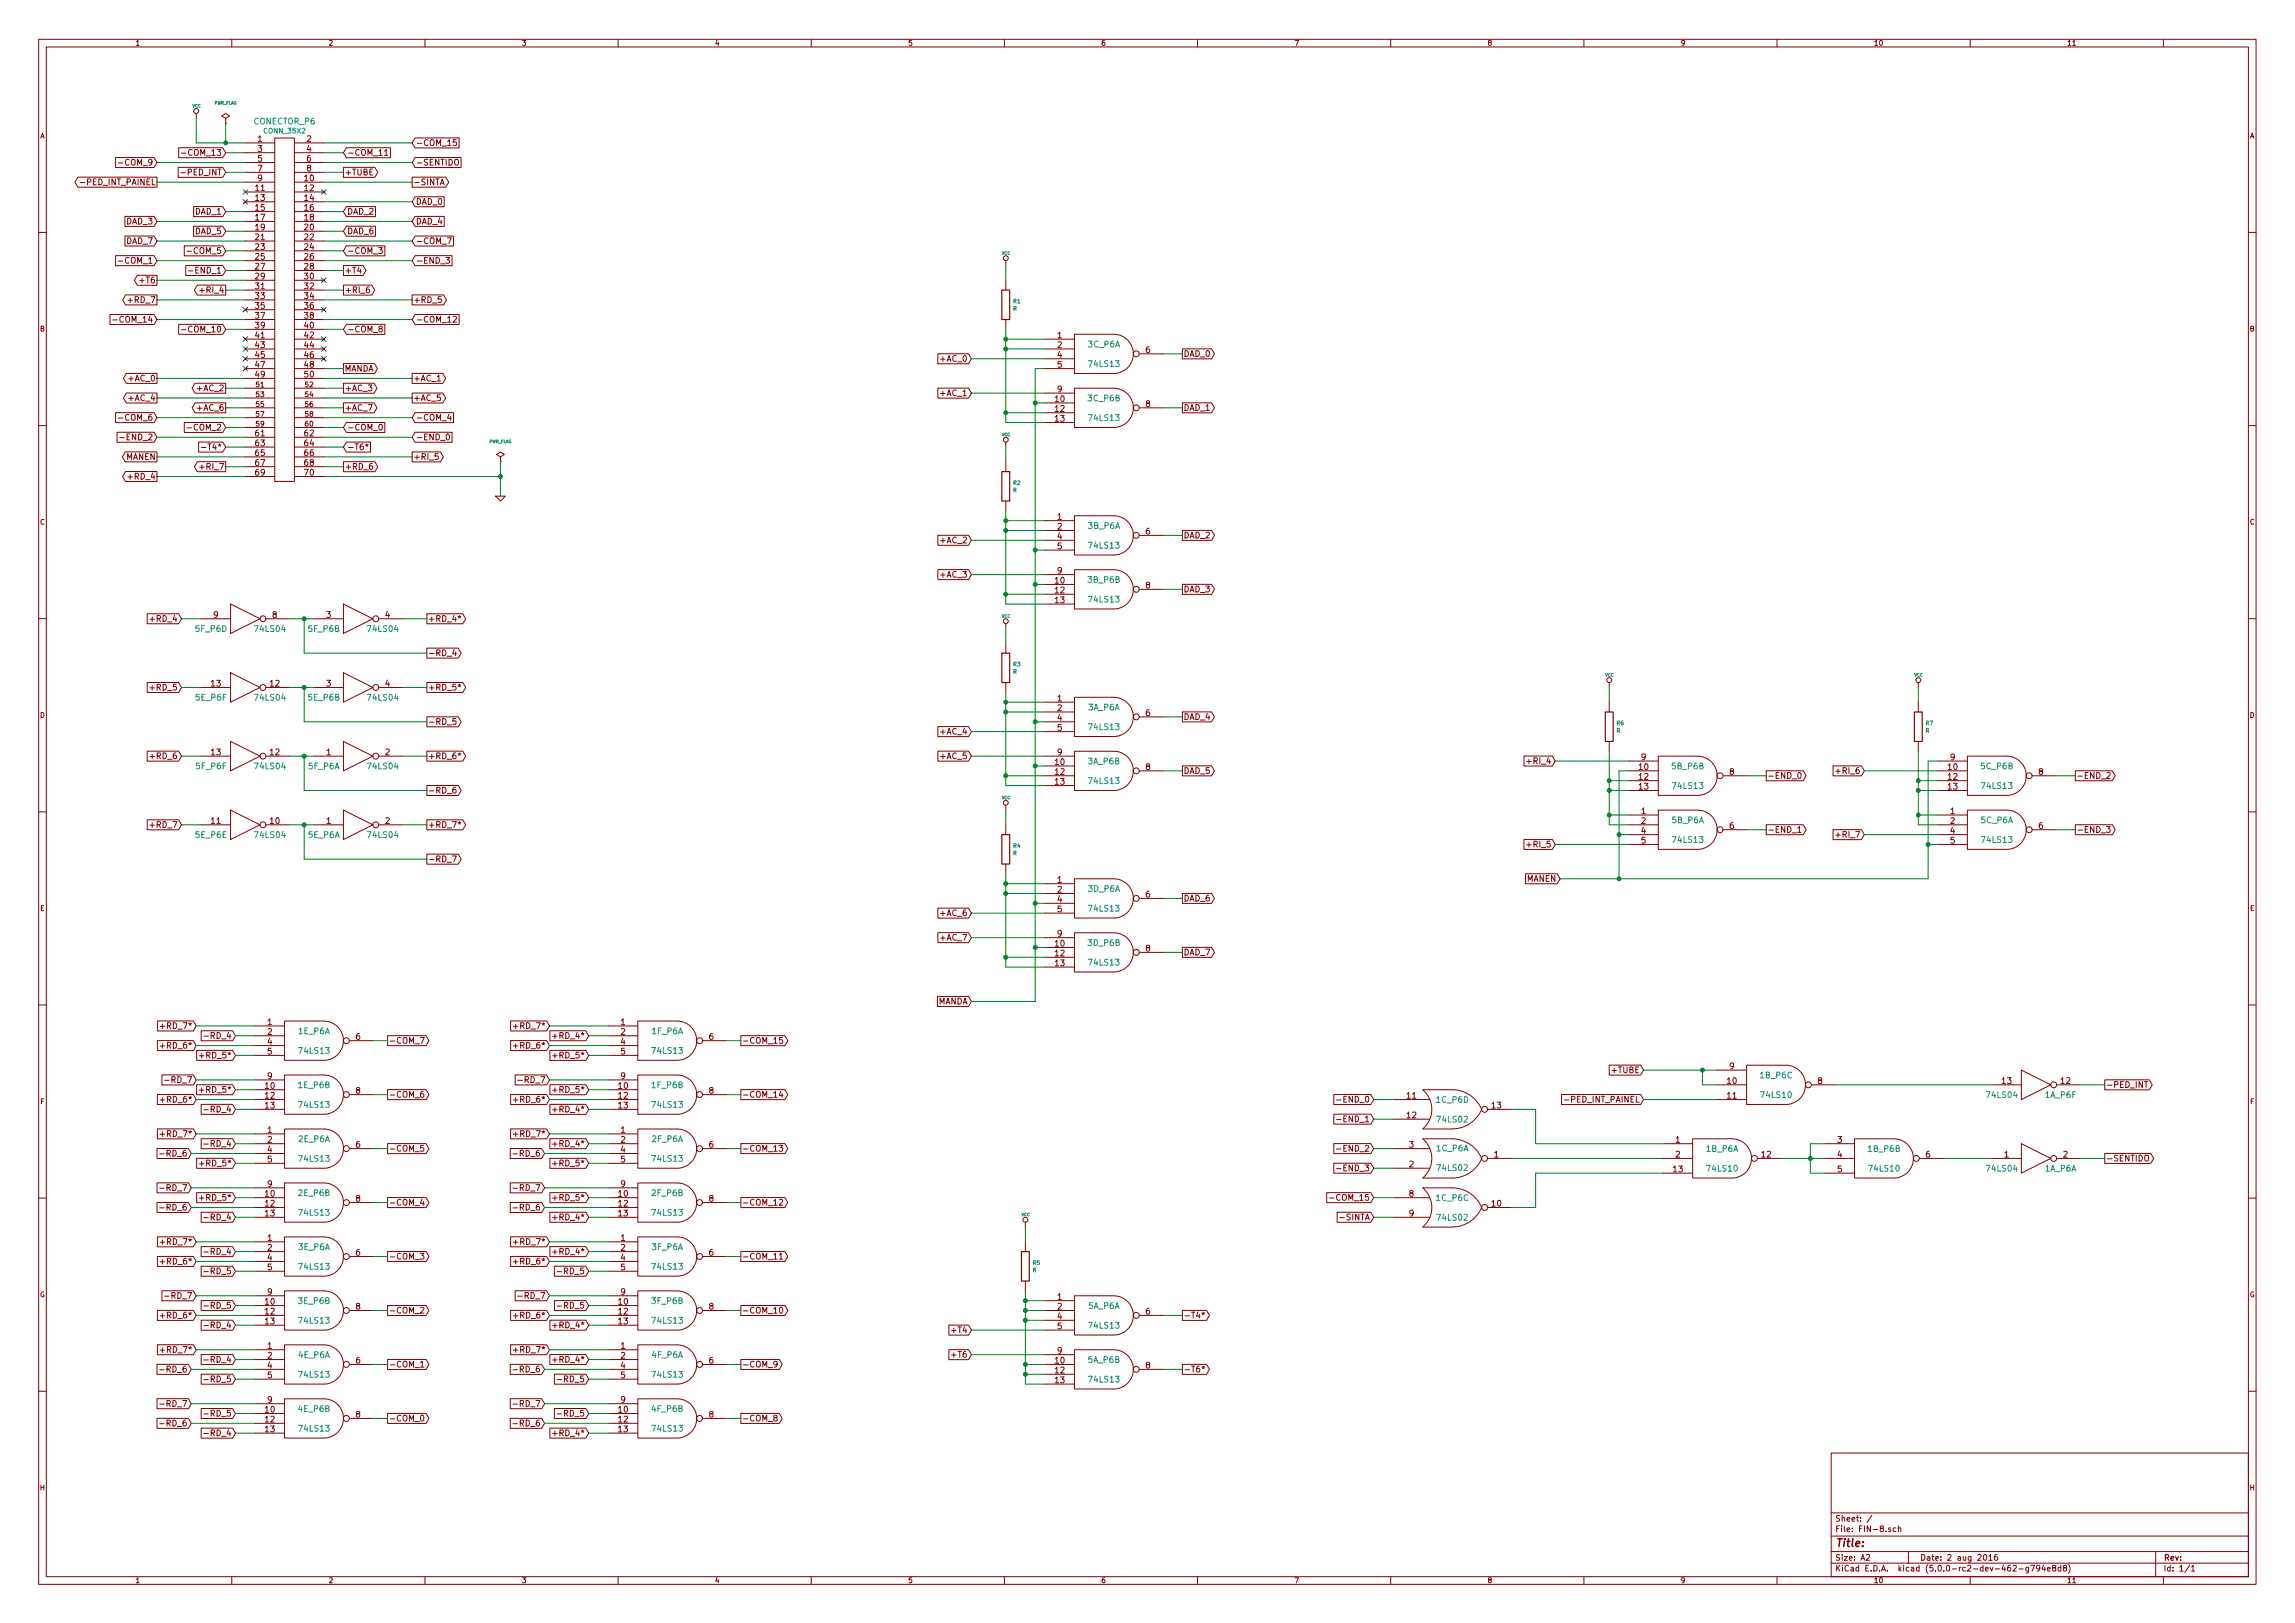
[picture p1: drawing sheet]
<svg xmlns="http://www.w3.org/2000/svg" width="594mm" height="420mm" viewBox="0 0 594 420" stroke-linecap="round" stroke-linejoin="round" font-family="sans-serif">
<defs><g id="words">
<text font-size="2.8" fill="#840000" x="475" y="400.4">Title:</text>
<g font-size="2.1" fill="#008484">
<text x="65.7" y="32.2">CONECTOR_P6</text>
<text x="281.7" y="89.9">3C_P6A</text>
<text x="282" y="95">74LS13</text>
<text x="281.7" y="103.9">3C_P6B</text>
<text x="282" y="109">74LS13</text>
<text x="281.7" y="136.9">3B_P6A</text>
<text x="282" y="142">74LS13</text>
<text x="281.7" y="150.9">3B_P6B</text>
<text x="282" y="155.9">74LS13</text>
<text x="50.7" y="163.6">5F_P6D</text>
<text x="66.1" y="163.6">74LS04</text>
<text x="79.9" y="163.6">5F_P6B</text>
<text x="95.4" y="163.6">74LS04</text>
<text x="50.8" y="181.3">5E_P6F</text>
<text x="66.1" y="181.3">74LS04</text>
<text x="79.9" y="181.3">5E_P6B</text>
<text x="95.4" y="181.3">74LS04</text>
<text x="281.7" y="183.9">3A_P6A</text>
<text x="282" y="189">74LS13</text>
<text x="281.7" y="197.9">3A_P6B</text>
<text x="50.9" y="199.1">5F_P6F</text>
<text x="66.1" y="199.1">74LS04</text>
<text x="79.9" y="199.1">5F_P6A</text>
<text x="95.4" y="199.1">74LS04</text>
<text x="282" y="202.9">74LS13</text>
<text x="432.9" y="199.1">5B_P6B</text>
<text x="512.9" y="199.1">5C_P6B</text>
<text x="433.2" y="204.2">74LS13</text>
<text x="513.2" y="204.2">74LS13</text>
<text x="432.9" y="213.1">5B_P6A</text>
<text x="512.9" y="213.1">5C_P6A</text>
<text x="50.7" y="216.9">5E_P6E</text>
<text x="66.1" y="216.9">74LS04</text>
<text x="79.9" y="216.9">5E_P6A</text>
<text x="95.4" y="216.9">74LS04</text>
<text x="433.2" y="218.2">74LS13</text>
<text x="513.2" y="218.2">74LS13</text>
<text x="281.7" y="230.9">3D_P6A</text>
<text x="282" y="236">74LS13</text>
<text x="281.7" y="244.8">3D_P6B</text>
<text x="282" y="249.9">74LS13</text>
<text x="77.3" y="267.7">1E_P6A</text>
<text x="168.8" y="267.7">1F_P6A</text>
<text x="77.6" y="272.8">74LS13</text>
<text x="169" y="272.8">74LS13</text>
<text x="77.3" y="281.7">1E_P6B</text>
<text x="168.8" y="281.7">1F_P6B</text>
<text x="455.7" y="279.1">1B_P6C</text>
<text x="77.6" y="286.8">74LS13</text>
<text x="169" y="286.8">74LS13</text>
<text x="371.9" y="285.5">1C_P6D</text>
<text x="456" y="284.2">74LS10</text>
<text x="514.5" y="284.2">74LS04</text>
<text x="529.5" y="284.2">1A_P6F</text>
<text x="372.2" y="290.6">74LS02</text>
<text x="77.3" y="295.6">2E_P6A</text>
<text x="168.8" y="295.6">2F_P6A</text>
<text x="371.9" y="298">1C_P6A</text>
<text x="441.8" y="298.2">1B_P6A</text>
<text x="483.7" y="298.2">1B_P6B</text>
<text x="77.6" y="300.7">74LS13</text>
<text x="169" y="300.7">74LS13</text>
<text x="372.2" y="303.1">74LS02</text>
<text x="442.1" y="303.3">74LS10</text>
<text x="484" y="303.3">74LS10</text>
<text x="514.5" y="303.3">74LS04</text>
<text x="529.4" y="303.3">1A_P6A</text>
<text x="77.3" y="309.6">2E_P6B</text>
<text x="168.8" y="309.6">2F_P6B</text>
<text x="371.9" y="310.9">1C_P6C</text>
<text x="77.6" y="314.7">74LS13</text>
<text x="169" y="314.7">74LS13</text>
<text x="372.2" y="316">74LS02</text>
<text x="77.3" y="323.6">3E_P6A</text>
<text x="168.8" y="323.6">3F_P6A</text>
<text x="77.6" y="328.7">74LS13</text>
<text x="169" y="328.7">74LS13</text>
<text x="77.3" y="337.6">3E_P6B</text>
<text x="168.8" y="337.6">3F_P6B</text>
<text x="281.7" y="338.8">5A_P6A</text>
<text x="77.6" y="342.6">74LS13</text>
<text x="169" y="342.6">74LS13</text>
<text x="282" y="343.9">74LS13</text>
<text x="77.3" y="351.5">4E_P6A</text>
<text x="168.8" y="351.5">4F_P6A</text>
<text x="281.7" y="352.8">5A_P6B</text>
<text x="77.6" y="356.6">74LS13</text>
<text x="169" y="356.6">74LS13</text>
<text x="282" y="357.9">74LS13</text>
<text x="77.3" y="365.5">4E_P6B</text>
<text x="168.8" y="365.5">4F_P6B</text>
<text x="77.6" y="370.6">74LS13</text>
<text x="169" y="370.6">74LS13</text>
</g>
<g font-size="2.1" fill="#840000">
<text x="48.3" y="40.3">-COM_13</text>
<text x="66.7" y="36.7">1</text>
<text x="66.7" y="39.3">3</text>
<text x="66.7" y="41.8">5</text>
<text x="79.4" y="36.7">2</text>
<text x="79.4" y="39.3">4</text>
<text x="79.4" y="41.8">6</text>
<text x="89.8" y="40.3">-COM_11</text>
<text x="107.6" y="37.8">-COM_15</text>
<text x="21.7" y="47.9">-PED_INT_PAINEL</text>
<text x="31.7" y="42.8">-COM_9</text>
<text x="47.8" y="45.4">-PED_INT</text>
<text x="66.7" y="44.4">7</text>
<text x="66.7" y="46.9">9</text>
<text x="78.8" y="46.9">10</text>
<text x="79.4" y="44.4">8</text>
<text x="89.2" y="45.4">+TUBE</text>
<text x="106.9" y="47.9">-SINTA</text>
<text x="107.6" y="42.8">-SENTIDO</text>
<text x="66.1" y="49.4">11</text>
<text x="66.1" y="52">13</text>
<text x="78.8" y="49.4">12</text>
<text x="78.8" y="52">14</text>
<text x="107.6" y="53">DAD_0</text>
<text x="32.8" y="58.1">DAD_3</text>
<text x="50.5" y="55.5">DAD_1</text>
<text x="66.1" y="54.5">15</text>
<text x="66.1" y="57.1">17</text>
<text x="66.1" y="59.6">19</text>
<text x="78.8" y="54.5">16</text>
<text x="78.8" y="57.1">18</text>
<text x="78.8" y="59.6">20</text>
<text x="89.8" y="55.5">DAD_2</text>
<text x="107.6" y="58.1">DAD_4</text>
<text x="32.8" y="63.2">DAD_7</text>
<text x="49.5" y="65.7">-COM_5</text>
<text x="50.5" y="60.6">DAD_5</text>
<text x="66.1" y="62.1">21</text>
<text x="66.1" y="64.7">23</text>
<text x="78.8" y="62.1">22</text>
<text x="78.8" y="64.7">24</text>
<text x="89.8" y="65.7">-COM_3</text>
<text x="89.8" y="60.6">DAD_6</text>
<text x="107.6" y="63.2">-COM_7</text>
<text x="31.7" y="68.2">-COM_1</text>
<text x="50" y="70.8">-END_1</text>
<text x="66.1" y="67.2">25</text>
<text x="66.1" y="69.8">27</text>
<text x="78.8" y="67.2">26</text>
<text x="78.8" y="69.8">28</text>
<text x="89.2" y="70.8">+T4</text>
<text x="107.6" y="68.2">-END_3</text>
<text x="36.7" y="73.3">+T6</text>
<text x="52.5" y="75.9">+RI_4</text>
<text x="66.1" y="72.3">29</text>
<text x="66.1" y="74.8">31</text>
<text x="66.1" y="77.4">33</text>
<text x="78.8" y="72.3">30</text>
<text x="78.8" y="74.8">32</text>
<text x="78.8" y="77.4">34</text>
<text x="89.2" y="75.9">+RI_6</text>
<text x="30.5" y="83.5">-COM_14</text>
<text x="33.7" y="78.4">+RD_7</text>
<text x="66.1" y="79.9">35</text>
<text x="66.1" y="82.5">37</text>
<text x="78.8" y="79.9">36</text>
<text x="78.8" y="82.5">38</text>
<text x="106.9" y="78.4">+RD_5</text>
<text x="107.6" y="83.5">-COM_12</text>
<text x="48.3" y="86">-COM_10</text>
<text x="66.1" y="85">39</text>
<text x="66.1" y="87.5">41</text>
<text x="78.8" y="85">40</text>
<text x="78.8" y="87.5">42</text>
<text x="89.8" y="86">-COM_8</text>
<text x="273.7" y="87.5">1</text>
<text x="66.1" y="90.1">43</text>
<text x="66.1" y="92.6">45</text>
<text x="66.1" y="95.2">47</text>
<text x="78.8" y="90.1">44</text>
<text x="78.8" y="92.6">46</text>
<text x="78.8" y="95.2">48</text>
<text x="243.9" y="93.6">+AC_0</text>
<text x="273.7" y="90.1">2</text>
<text x="273.7" y="92.6">4</text>
<text x="273.7" y="95.2">5</text>
<text x="296.6" y="91.4">6</text>
<text x="306.3" y="92.4">DAD_0</text>
<text x="33.7" y="98.7">+AC_0</text>
<text x="51.5" y="101.3">+AC_2</text>
<text x="66.1" y="97.7">49</text>
<text x="78.8" y="97.7">50</text>
<text x="89.2" y="101.3">+AC_3</text>
<text x="89.2" y="96.2">MANDA</text>
<text x="106.9" y="98.7">+AC_1</text>
<text x="273.7" y="101.5">9</text>
<text x="33.7" y="103.8">+AC_4</text>
<text x="51.5" y="106.3">+AC_6</text>
<text x="89.2" y="106.3">+AC_7</text>
<text x="106.9" y="103.8">+AC_5</text>
<text x="243.9" y="102.5">+AC_1</text>
<text x="273.2" y="104.1">10</text>
<text x="273.2" y="106.6">12</text>
<text x="296.6" y="105.3">8</text>
<text x="306.3" y="106.3">DAD_1</text>
<text x="31.7" y="108.9">-COM_6</text>
<text x="32.2" y="114">-END_2</text>
<text x="49.5" y="111.4">-COM_2</text>
<text x="66.1" y="112.9">61</text>
<text x="78.8" y="112.9">62</text>
<text x="89.8" y="111.4">-COM_0</text>
<text x="107.6" y="108.9">-COM_4</text>
<text x="107.6" y="114">-END_0</text>
<text x="273.2" y="109.1">13</text>
<text x="32.6" y="119">MANEN</text>
<text x="53.5" y="116.5">-T4*</text>
<text x="66.1" y="115.5">63</text>
<text x="66.1" y="118">65</text>
<text x="78.8" y="115.5">64</text>
<text x="78.8" y="118">66</text>
<text x="89.8" y="116.5">-T6*</text>
<text x="106.9" y="119">+RI_5</text>
<text x="33.7" y="124.1">+RD_4</text>
<text x="52.5" y="121.6">+RI_7</text>
<text x="66.1" y="120.6">67</text>
<text x="66.1" y="123.1">69</text>
<text x="78.8" y="120.6">68</text>
<text x="78.8" y="123.1">70</text>
<text x="89.2" y="121.6">+RD_6</text>
<text x="273.7" y="134.5">1</text>
<text x="273.7" y="137.1">2</text>
<text x="243.9" y="140.6">+AC_2</text>
<text x="273.7" y="139.6">4</text>
<text x="273.7" y="142.2">5</text>
<text x="296.6" y="138.3">6</text>
<text x="306.3" y="139.4">DAD_2</text>
<text x="243.9" y="149.5">+AC_3</text>
<text x="273.7" y="148.5">9</text>
<text x="273.2" y="151">10</text>
<text x="273.2" y="153.6">12</text>
<text x="296.6" y="152.3">8</text>
<text x="306.3" y="153.3">DAD_3</text>
<text x="39.4" y="161">+RD_4</text>
<text x="55.3" y="159.9">9</text>
<text x="70.5" y="159.9">8</text>
<text x="84.5" y="159.9">3</text>
<text x="99.7" y="159.9">4</text>
<text x="110.7" y="161">+RD_4*</text>
<text x="273.2" y="156.1">13</text>
<text x="110.7" y="169.8">-RD_4</text>
<text x="39.4" y="178.7">+RD_5</text>
<text x="54.7" y="177.7">13</text>
<text x="70" y="177.7">12</text>
<text x="84.5" y="177.7">3</text>
<text x="99.7" y="177.7">4</text>
<text x="110.7" y="178.7">+RD_5*</text>
<text x="273.7" y="181.5">1</text>
<text x="273.7" y="184.1">2</text>
<text x="296.6" y="185.3">6</text>
<text x="110.7" y="187.6">-RD_5</text>
<text x="243.9" y="190.2">+AC_4</text>
<text x="273.7" y="186.6">4</text>
<text x="273.7" y="189.1">5</text>
<text x="306.3" y="186.4">DAD_4</text>
<text x="39.4" y="196.5">+RD_6</text>
<text x="54.7" y="195.5">13</text>
<text x="70" y="195.5">12</text>
<text x="84.5" y="195.5">1</text>
<text x="99.7" y="195.5">2</text>
<text x="110.7" y="196.5">+RD_6*</text>
<text x="243.9" y="196.5">+AC_5</text>
<text x="273.7" y="195.5">9</text>
<text x="396" y="197.8">+RI_4</text>
<text x="424.9" y="196.8">9</text>
<text x="504.9" y="196.8">9</text>
<text x="273.2" y="198">10</text>
<text x="273.2" y="200.6">12</text>
<text x="273.2" y="203.1">13</text>
<text x="296.6" y="199.3">8</text>
<text x="306.3" y="200.3">DAD_5</text>
<text x="424.3" y="199.3">10</text>
<text x="424.3" y="201.8">12</text>
<text x="447.7" y="200.6">8</text>
<text x="457.5" y="201.6">-END_0</text>
<text x="476" y="200.3">+RI_6</text>
<text x="504.3" y="199.3">10</text>
<text x="504.3" y="201.8">12</text>
<text x="527.7" y="200.6">8</text>
<text x="537.5" y="201.6">-END_2</text>
<text x="110.7" y="205.4">-RD_6</text>
<text x="424.3" y="204.4">13</text>
<text x="504.3" y="204.4">13</text>
<text x="39.4" y="214.3">+RD_7</text>
<text x="54.7" y="213.3">11</text>
<text x="70" y="213.3">10</text>
<text x="84.5" y="213.3">1</text>
<text x="99.7" y="213.3">2</text>
<text x="110.7" y="214.3">+RD_7*</text>
<text x="424.9" y="210.7">1</text>
<text x="424.9" y="213.3">2</text>
<text x="424.9" y="215.8">4</text>
<text x="447.7" y="214.5">6</text>
<text x="457.5" y="215.6">-END_1</text>
<text x="504.9" y="210.7">1</text>
<text x="504.9" y="213.3">2</text>
<text x="504.9" y="215.8">4</text>
<text x="527.7" y="214.5">6</text>
<text x="537.5" y="215.6">-END_3</text>
<text x="396" y="219.4">+RI_5</text>
<text x="424.9" y="218.4">5</text>
<text x="476" y="216.8">+RI_7</text>
<text x="504.9" y="218.4">5</text>
<text x="110.7" y="223.2">-RD_7</text>
<text x="273.7" y="228.5">1</text>
<text x="273.7" y="231.1">2</text>
<text x="273.7" y="233.6">4</text>
<text x="296.6" y="232.3">6</text>
<text x="306.3" y="233.3">DAD_6</text>
<text x="395.2" y="228.3">MANEN</text>
<text x="243.9" y="237.2">+AC_6</text>
<text x="273.7" y="236.1">5</text>
<text x="243.9" y="243.5">+AC_7</text>
<text x="273.2" y="245">10</text>
<text x="273.7" y="242.5">9</text>
<text x="273.2" y="247.6">12</text>
<text x="273.2" y="250.1">13</text>
<text x="296.6" y="246.3">8</text>
<text x="306.3" y="247.3">DAD_7</text>
<text x="242.6" y="260">MANDA</text>
<text x="42.4" y="266.4">+RD_7*</text>
<text x="53.9" y="268.9">-RD_4</text>
<text x="69.3" y="265.3">1</text>
<text x="69.3" y="267.9">2</text>
<text x="92.1" y="269.2">6</text>
<text x="133.8" y="266.4">+RD_7*</text>
<text x="144" y="268.9">+RD_4*</text>
<text x="160.7" y="265.3">1</text>
<text x="160.7" y="267.9">2</text>
<text x="183.6" y="269.2">6</text>
<text x="42.4" y="271.4">+RD_6*</text>
<text x="52.6" y="274">+RD_5*</text>
<text x="69.3" y="270.4">4</text>
<text x="69.3" y="273">5</text>
<text x="100.6" y="270.2">-COM_7</text>
<text x="133.8" y="271.4">+RD_6*</text>
<text x="144" y="274">+RD_5*</text>
<text x="160.7" y="270.4">4</text>
<text x="160.7" y="273">5</text>
<text x="192" y="270.2">-COM_15</text>
<text x="43.8" y="280.3">-RD_7</text>
<text x="68.7" y="281.9">10</text>
<text x="69.3" y="279.3">9</text>
<text x="135.2" y="280.3">-RD_7</text>
<text x="160.1" y="281.9">10</text>
<text x="160.7" y="279.3">9</text>
<text x="417.5" y="277.8">+TUBE</text>
<text x="447.1" y="280.6">10</text>
<text x="447.7" y="276.8">9</text>
<text x="470.6" y="280.6">8</text>
<text x="518.3" y="280.6">13</text>
<text x="533.5" y="280.6">12</text>
<text x="545.1" y="281.6">-PED_INT</text>
<text x="42.4" y="285.4">+RD_6*</text>
<text x="52.6" y="282.9">+RD_5*</text>
<text x="53.9" y="288">-RD_4</text>
<text x="68.7" y="284.4">12</text>
<text x="68.7" y="286.9">13</text>
<text x="92.1" y="283.1">8</text>
<text x="100.6" y="284.1">-COM_6</text>
<text x="133.8" y="285.4">+RD_6*</text>
<text x="144" y="282.9">+RD_5*</text>
<text x="144" y="288">+RD_4*</text>
<text x="160.1" y="284.4">12</text>
<text x="160.1" y="286.9">13</text>
<text x="183.6" y="283.1">8</text>
<text x="192" y="284.1">-COM_14</text>
<text x="347.1" y="285.4">-END_0</text>
<text x="364.2" y="284.4">11</text>
<text x="386.2" y="286.9">13</text>
<text x="405.9" y="285.4">-PED_INT_PAINEL</text>
<text x="447.1" y="284.4">11</text>
<text x="69.3" y="293.3">1</text>
<text x="160.7" y="293.3">1</text>
<text x="347.1" y="290.5">-END_1</text>
<text x="364.2" y="289.5">12</text>
<text x="42.4" y="294.3">+RD_7*</text>
<text x="42.5" y="299.4">-RD_6</text>
<text x="53.9" y="296.8">-RD_4</text>
<text x="69.3" y="295.8">2</text>
<text x="69.3" y="298.4">4</text>
<text x="92.1" y="297.1">6</text>
<text x="100.6" y="298.1">-COM_5</text>
<text x="133.8" y="294.3">+RD_7*</text>
<text x="133.9" y="299.4">-RD_6</text>
<text x="144" y="296.8">+RD_4*</text>
<text x="160.7" y="295.8">2</text>
<text x="160.7" y="298.4">4</text>
<text x="183.6" y="297.1">6</text>
<text x="192" y="298.1">-COM_13</text>
<text x="347.1" y="298.1">-END_2</text>
<text x="364.8" y="297.1">3</text>
<text x="386.8" y="299.6">1</text>
<text x="433.8" y="295.8">1</text>
<text x="433.8" y="299.6">2</text>
<text x="456" y="299.6">12</text>
<text x="475.7" y="295.8">3</text>
<text x="475.7" y="299.6">4</text>
<text x="498.5" y="299.6">6</text>
<text x="518.8" y="299.6">1</text>
<text x="534.1" y="299.6">2</text>
<text x="52.6" y="301.9">+RD_5*</text>
<text x="69.3" y="300.9">5</text>
<text x="144" y="301.9">+RD_5*</text>
<text x="160.7" y="300.9">5</text>
<text x="347.1" y="303.2">-END_3</text>
<text x="364.8" y="302.2">2</text>
<text x="433.2" y="303.4">13</text>
<text x="475.7" y="303.4">5</text>
<text x="545.1" y="300.7">-SENTIDO</text>
<text x="42.5" y="308.3">-RD_7</text>
<text x="52.6" y="310.8">+RD_5*</text>
<text x="68.7" y="309.8">10</text>
<text x="69.3" y="307.3">9</text>
<text x="92.1" y="311.1">8</text>
<text x="133.9" y="308.3">-RD_7</text>
<text x="144" y="310.8">+RD_5*</text>
<text x="160.1" y="309.8">10</text>
<text x="160.7" y="307.3">9</text>
<text x="183.6" y="311.1">8</text>
<text x="345.5" y="310.8">-COM_15</text>
<text x="364.8" y="309.8">8</text>
<text x="42.5" y="313.4">-RD_6</text>
<text x="53.9" y="315.9">-RD_4</text>
<text x="68.7" y="312.3">12</text>
<text x="68.7" y="314.9">13</text>
<text x="100.6" y="312.1">-COM_4</text>
<text x="133.9" y="313.4">-RD_6</text>
<text x="144" y="315.9">+RD_4*</text>
<text x="160.1" y="312.3">12</text>
<text x="160.1" y="314.9">13</text>
<text x="192" y="312.1">-COM_12</text>
<text x="347.6" y="315.9">-SINTA</text>
<text x="364.8" y="314.9">9</text>
<text x="386.2" y="312.3">10</text>
<text x="42.4" y="322.2">+RD_7*</text>
<text x="69.3" y="321.2">1</text>
<text x="69.3" y="323.8">2</text>
<text x="133.8" y="322.2">+RD_7*</text>
<text x="160.7" y="321.2">1</text>
<text x="160.7" y="323.8">2</text>
<text x="42.4" y="327.3">+RD_6*</text>
<text x="53.9" y="324.8">-RD_4</text>
<text x="53.9" y="329.9">-RD_5</text>
<text x="69.3" y="326.3">4</text>
<text x="69.3" y="328.8">5</text>
<text x="92.1" y="325">6</text>
<text x="100.6" y="326.1">-COM_3</text>
<text x="133.8" y="327.3">+RD_6*</text>
<text x="144" y="324.8">+RD_4*</text>
<text x="145.4" y="329.9">-RD_5</text>
<text x="160.7" y="326.3">4</text>
<text x="160.7" y="328.8">5</text>
<text x="183.6" y="325">6</text>
<text x="192" y="326.1">-COM_11</text>
<text x="69.3" y="335.2">9</text>
<text x="160.7" y="335.2">9</text>
<text x="42.4" y="341.3">+RD_6*</text>
<text x="43.8" y="336.2">-RD_7</text>
<text x="53.9" y="338.8">-RD_5</text>
<text x="68.7" y="337.7">10</text>
<text x="68.7" y="340.3">12</text>
<text x="92.1" y="339">8</text>
<text x="100.6" y="340">-COM_2</text>
<text x="133.8" y="341.3">+RD_6*</text>
<text x="135.2" y="336.2">-RD_7</text>
<text x="145.4" y="338.8">-RD_5</text>
<text x="160.1" y="337.7">10</text>
<text x="160.1" y="340.3">12</text>
<text x="183.6" y="339">8</text>
<text x="192" y="340">-COM_10</text>
<text x="273.7" y="336.5">1</text>
<text x="273.7" y="339">2</text>
<text x="273.7" y="341.5">4</text>
<text x="296.6" y="340.3">6</text>
<text x="306.3" y="341.3">-T4*</text>
<text x="53.9" y="343.8">-RD_4</text>
<text x="68.7" y="342.8">13</text>
<text x="144" y="343.8">+RD_4*</text>
<text x="160.1" y="342.8">13</text>
<text x="246.8" y="345.1">+T4</text>
<text x="273.7" y="344.1">5</text>
<text x="42.4" y="350.2">+RD_7*</text>
<text x="53.9" y="352.7">-RD_4</text>
<text x="69.3" y="349.2">1</text>
<text x="69.3" y="351.7">2</text>
<text x="92.1" y="353">6</text>
<text x="100.6" y="354">-COM_1</text>
<text x="133.8" y="350.2">+RD_7*</text>
<text x="144" y="352.7">+RD_4*</text>
<text x="160.7" y="349.2">1</text>
<text x="160.7" y="351.7">2</text>
<text x="183.6" y="353">6</text>
<text x="192" y="354">-COM_9</text>
<text x="246.8" y="351.5">+T6</text>
<text x="273.2" y="353">10</text>
<text x="273.7" y="350.4">9</text>
<text x="42.5" y="355.3">-RD_6</text>
<text x="53.9" y="357.8">-RD_5</text>
<text x="69.3" y="354.2">4</text>
<text x="69.3" y="356.8">5</text>
<text x="133.9" y="355.3">-RD_6</text>
<text x="145.4" y="357.8">-RD_5</text>
<text x="160.7" y="354.2">4</text>
<text x="160.7" y="356.8">5</text>
<text x="273.2" y="355.5">12</text>
<text x="273.2" y="358.1">13</text>
<text x="296.6" y="354.2">8</text>
<text x="306.3" y="355.3">-T6*</text>
<text x="42.5" y="364.2">-RD_7</text>
<text x="68.7" y="365.7">10</text>
<text x="69.3" y="363.1">9</text>
<text x="133.9" y="364.2">-RD_7</text>
<text x="160.1" y="365.7">10</text>
<text x="160.7" y="363.1">9</text>
<text x="42.5" y="369.2">-RD_6</text>
<text x="53.9" y="371.8">-RD_4</text>
<text x="53.9" y="366.7">-RD_5</text>
<text x="68.7" y="368.2">12</text>
<text x="68.7" y="370.8">13</text>
<text x="92.1" y="366.9">8</text>
<text x="100.6" y="368">-COM_0</text>
<text x="133.9" y="369.2">-RD_6</text>
<text x="144" y="371.8">+RD_4*</text>
<text x="145.4" y="366.7">-RD_5</text>
<text x="160.1" y="368.2">12</text>
<text x="160.1" y="370.8">13</text>
<text x="183.6" y="366.9">8</text>
<text x="192" y="368">-COM_8</text>
<text x="475" y="393.9">Sheet: /</text>
<text x="475" y="396.6">File: FIN-8.sch</text>
<text x="475" y="406.8">KiCad E.D.A. kicad (5.0.0-rc2-dev-462-g794e8d8)</text>
<text x="475" y="404">Size: A2</text>
<text x="497" y="404">Date: 2 aug 2016</text>
<text x="560" y="404">Rev:</text>
<text x="560" y="406.8">Id: 1/1</text>
</g>
<g font-size="1.8" fill="#840000">
<text x="35" y="11.8">1</text>
<text x="85" y="11.8">2</text>
<text x="135" y="11.8">3</text>
<text x="185" y="11.8">4</text>
<text x="235" y="11.8">5</text>
<text x="285" y="11.8">6</text>
<text x="335" y="11.8">7</text>
<text x="385" y="11.8">8</text>
<text x="435" y="11.8">9</text>
<text x="485" y="11.8">10</text>
<text x="535" y="11.8">11</text>
<text x="10.4" y="35.8">A</text>
<text x="582.4" y="35.8">A</text>
<text x="10.4" y="85.8">B</text>
<text x="582.4" y="85.8">B</text>
<text x="66.3" y="100.2">51</text>
<text x="79" y="100.2">52</text>
<text x="66.3" y="102.8">53</text>
<text x="66.3" y="105.3">55</text>
<text x="66.3" y="107.9">57</text>
<text x="79" y="102.8">54</text>
<text x="79" y="105.3">56</text>
<text x="79" y="107.9">58</text>
<text x="66.3" y="110.4">59</text>
<text x="79" y="110.4">60</text>
<text x="10.4" y="135.8">C</text>
<text x="582.4" y="135.8">C</text>
<text x="10.4" y="185.8">D</text>
<text x="582.4" y="185.8">D</text>
<text x="10.4" y="235.8">E</text>
<text x="582.4" y="235.8">E</text>
<text x="10.5" y="285.8">F</text>
<text x="582.5" y="285.8">F</text>
<text x="10.3" y="335.8">G</text>
<text x="582.3" y="335.8">G</text>
<text x="10.4" y="385.8">H</text>
<text x="582.4" y="385.8">H</text>
<text x="35" y="409.8">1</text>
<text x="85" y="409.8">2</text>
<text x="135" y="409.8">3</text>
<text x="185" y="409.8">4</text>
<text x="235" y="409.8">5</text>
<text x="285" y="409.8">6</text>
<text x="335" y="409.8">7</text>
<text x="385" y="409.8">8</text>
<text x="435" y="409.8">9</text>
<text x="485" y="409.8">10</text>
<text x="535" y="409.8">11</text>
</g>
<text font-size="1.8" fill="#008484" x="68.5" y="34.5">CONN_35X2</text>
<g font-size="1.4" fill="#008484">
<text x="262.2" y="80.4">R</text>
<text x="262.3" y="78.5">R1</text>
<text x="262.3" y="125.5">R2</text>
<text x="262.2" y="127.4">R</text>
<text x="262.3" y="172.5">R3</text>
<text x="262.2" y="174.4">R</text>
<text x="418.4" y="189.7">R</text>
<text x="418.5" y="187.7">R6</text>
<text x="498.4" y="189.7">R</text>
<text x="498.6" y="187.7">R7</text>
<text x="262.2" y="221.4">R</text>
<text x="262.3" y="219.5">R4</text>
<text x="267.3" y="329.4">R</text>
<text x="267.4" y="327.4">R5</text>
</g>
<g font-size="1.1" fill="#008484">
<text x="49.8" y="27.8">VCC</text>
<text x="55.4" y="27.1">PWR_FLAG</text>
<text x="259.3" y="65.9">VCC</text>
<text x="259.3" y="112.9">VCC</text>
<text x="126.6" y="114.7">PWR_FLAG</text>
<text x="259.3" y="159.9">VCC</text>
<text x="415.5" y="175.1">VCC</text>
<text x="495.5" y="175.1">VCC</text>
<text x="259.3" y="206.9">VCC</text>
<text x="264.4" y="314.8">VCC</text>
</g>
</g></defs>
<g fill="none" stroke="#840000" stroke-width=".26">
<path d="M10 10.2h574v400h-574zM12 12.2h570v396h-570zM60 10.2v2M110 10.2v2M160 10.2v2M210 10.2v2M260 10.2v2M310 10.2v2M360 10.2v2M410 10.2v2M460 10.2v2M510 10.2v2"/>
<path d="M536.5 11.8h.8M560 10.2v2M46.3 38.2h11.4l.7 1.3-.7 1.3h-11.4zM47 39.6h1.1M50.8 29.4v1.2M58.4 30.6l1-.6-1-.6-1 .6 1 .6v1.3M58.4 31.9h.1M63.5 37h7.6M63.5 39.5h7.6M71.1 35.7h5.1v88.9h-5.1zM76.2 37h7.6M76.2 39.5h7.6"/>
<path d="M89.7 38.2h11.4v2.6h-11.4l-.8-1.3zM99.5 39.1l.5-.4v1.5M107.4 35.7h11.4v2.6h-11.4l-.7-1.3zM118.1 36.2h-.7l-.1 .7 .7-.1 .1 .7-.2 .2-.6-.2M20.2 45.9h20.4v2.6h-20.4l-.8-1.3zM20.8 47.3h1.1M29.9 40.8h10l.7 1.3-.7 1.3h-10zM30.6 42.2h1.2M32.3 56h7.6l.7 1.3-.7 1.3h-7.6zM46.1 43.3h11.6l.7 1.3-.7 1.3h-11.6zM46.8 44.7h1.2M50.1 53.5h7.6l.7 1.3-.7 1.3h-7.6z"/>
<path d="M50.1 58.6h7.6l.7 1.3-.7 1.3h-7.6zM63.5 47.2h7.6M63.5 49.7h7.6M63.5 52.2h7.6M63.5 54.8h7.6M63.5 57.3h7.6M63.5 59.9h7.6M63.5 42.1h7.6M63.5 44.6h7.6M76.2 47.2h7.6M76.2 49.7h7.6M76.2 52.2h7.6"/>
<path d="M76.2 54.8h7.6M76.2 57.3h7.6M76.2 59.9h7.6M76.2 42.1h7.6M76.2 44.6h7.6M88.9 43.3h8.1l.8 1.3-.8 1.3h-8.1zM89.7 53.5h7.5v2.6h-7.5l-.8-1.3zM89.7 58.6h7.5v2.6h-7.5l-.8-1.3zM99.5 40.2h.9M106.7 45.9h8.7l.8 1.3-.8 1.3h-8.7zM107.4 50.9h7.6v2.6h-7.6l-.7-1.3zM107.4 56h7.6v2.6h-7.6l-.7-1.3z"/>
<path d="M107.4 40.8h12v2.6h-12l-.7-1.3zM114 47.8l.5-1.5 .5 1.5M114.1 47.4h.7M117.8 41.4l.2-.2a.53 .53 0 0 1 .7 .5v.6a.52 .52 0 0 1-.8 .4l-.2-.4zM10 60.2h2M29.9 66.2h10l.7 1.3-.7 1.3h-10zM30.6 67.6h1.2M32.3 61.1h7.6l.7 1.3-.7 1.3h-7.6zM32.5 76.3h8.1v2.6h-8.1l-.8-1.3zM35.6 71.3h5v2.6h-5l-.8-1.3zM47.7 63.6h10l.7 1.3-.7 1.3h-10zM48.1 68.7h9.6l.7 1.3-.7 1.3h-9.6z"/>
<path d="M48.4 65h1.2M48.8 70.1h1.1M51.1 73.8h7.3v2.6h-7.3l-.8-1.3zM51.7 75.2h1.2M63.5 62.4h7.6M63.5 64.9h7.6M63.5 67.5h7.6M63.5 70h7.6M63.5 72.6h7.6M63.5 75.1h7.6M63.5 77.6h7.6M76.2 62.4h7.6"/>
<path d="M76.2 64.9h7.6M76.2 67.5h7.6M76.2 70h7.6M76.2 72.6h7.6M76.2 75.1h7.6M76.2 77.6h7.6M88.9 68.7h5.1l.7 1.3-.7 1.3h-5.1zM88.9 73.8h7.3l.8 1.3-.8 1.3h-7.3zM89.7 63.6h9.9v2.6h-9.9l-.8-1.3zM95.5 74.3h-.4l-.2 .3-.1 .9 .3 .3 .5-.2-.1-.7-.4-.1-.3 .3M98 64.1h1l-.5 .6 .4 .1v.7l-.2 .1-.7-.1M106.7 76.3h8.1l.8 1.3-.8 1.3h-8.1z"/>
<path d="M107.4 61.1h10v2.6h-10l-.7-1.3zM107.4 66.2h9.6v2.6h-9.6l-.7-1.3zM115.4 66.6h1l-.6 .6 .5 .2v.6l-.2 .2-.7-.2M115.8 61.6h1l-.6 1.5M260.3 67.5v1.2M260.3 72.6v2.5M582 60.2h2M28.5 81.4h11.4l.7 1.3-.7 1.3h-11.4zM29.2 82.8h1.2M32.7 96.7h7.9v2.6h-7.9l-.7-1.3zM46.3 84h11.4l.7 1.3-.7 1.3h-11.4zM47 85.4h1.1"/>
<path d="M50.5 99.2h7.9v2.6h-7.9l-.8-1.3zM63.5 87.8h7.6M63.5 90.3h7.6M63.5 92.9h7.6M63.5 95.4h7.6M63.5 80.2h7.6M63.5 82.7h7.6M63.5 85.3h7.6M63.5 98h7.6M76.2 87.8h7.6M76.2 90.3h7.6M76.2 92.9h7.6"/>
<path d="M76.2 95.4h7.6M76.2 80.2h7.6M76.2 82.7h7.6M76.2 85.3h7.6M76.2 98h7.6M88.9 99.2h7.9l.8 1.3-.8 1.3h-7.9zM88.9 94.1h8.1l.7 1.3-.7 1.3h-8.1zM89.7 84h9.9v2.6h-9.9l-.8-1.3zM98.4 85.1l-.3-.3v-.3h.8v.4l-.7 .2-.1 .3v.4l.3 .1h.4l.2-.3-.1-.4-.2-.1M106.7 96.7h7.9l.8 1.3-.8 1.3h-7.9zM107.4 81.4h11.4v2.6h-11.4l-.7-1.3zM113.2 98.6h.8"/>
<path d="M117.3 82l.6-.1 .3 .4-1 1.1h1M242.8 91.6h7.9l.8 1.3-.8 1.3h-7.9zM260.3 82.7v2.6M270.5 87.8h7.6M270.5 90.3h7.6M270.5 92.9h7.6M270.5 95.4h7.6M288.3 86.5h-10.2v10.2h10.2M288.3 86.5a5.1 5.1 0 0 1 5.1 5.1 5.1 5.1 0 0 1-5.1 5.1M294.9 91.6h6.1M306.1 90.3h7.5l.8 1.3-.8 1.3h-7.5zM10 110.2h2"/>
<path d="M29.9 106.8h10l.7 1.3-.7 1.3h-10zM30.3 111.9h9.6l.7 1.3-.7 1.3h-9.6zM30.6 108.2h1.2M31 113.3h1.2M32.4 117h8.2v2.6h-8.2l-.7-1.3zM32.7 101.7h7.9v2.6h-7.9l-.7-1.3zM47.7 109.4h10l.7 1.3-.7 1.3h-10zM48.4 110.8h1.2M50.5 104.3h7.9v2.6h-7.9l-.8-1.3zM51.1 119.5h7.3v2.6h-7.3l-.8-1.3zM51.4 114.4h6.3l.7 1.3-.7 1.3h-6.3zM52.1 115.8h1.2"/>
<path d="M63.5 105.6h7.6M63.5 100.5h7.6M63.5 103h7.6M63.5 108.1h7.6M63.5 110.7h7.6M63.5 113.2h7.6M63.5 115.7h7.6M63.5 118.3h7.6M76.2 105.6h7.6M76.2 100.5h7.6M76.2 103h7.6M76.2 108.1h7.6"/>
<path d="M76.2 110.7h7.6M76.2 113.2h7.6M76.2 115.7h7.6M76.2 118.3h7.6M88.9 119.5h8.1l.8 1.3-.8 1.3h-8.1zM88.9 104.3h7.9l.8 1.3-.8 1.3h-7.9zM89.7 109.4h9.9v2.6h-9.9l-.8-1.3zM89.7 114.4h6.2v2.6h-6.2l-.8-1.3zM94.6 115.1l.4 .2 .3-.2M94.7 115.5l.3-.2 .2 .2M95 114.9v.4M98.2 109.9l.3-.1a.81 .81 0 0 1 .5 .8 .81 .81 0 0 1-.5 .7l-.4-.5z"/>
<path d="M106.7 101.7h7.9l.8 1.3-.8 1.3h-7.9zM106.7 117h7.3l.8 1.3-.8 1.3h-7.3zM107.4 106.8h10v2.6h-10l-.7-1.3zM107.4 111.9h9.6v2.6h-9.6l-.7-1.3zM113.4 117.4h-.8v.8l.7-.1 .1 .7-.2 .2-.6-.2M115.6 112.5l.2-.1a.81 .81 0 0 1 .6 .7 .81 .81 0 0 1-.6 .8l-.3-.6zM116.2 107.2l-.4 1.1h1M116.6 107.8v1M129.5 118.3l1.1-.7-1.1-.6-1 .6 1 .7v1.2M129.5 119.5h.1M242.8 100.5h7.9l.8 1.3-.8 1.3h-7.9zM260.3 114.5v1.2"/>
<path d="M260.3 119.5v2.6M270.5 104.3h7.6M270.5 106.8h7.6M270.5 109.4h7.6M270.5 101.8h7.6M288.3 100.5h-10.2v10.2h10.2M288.3 100.5a5.1 5.1 0 0 1 5.1 5.1 5.1 5.1 0 0 1-5.1 5.1M294.9 105.6h6.1M306.1 104.3h7.5l.8 1.3-.8 1.3h-7.5zM582 110.2h2M32.5 122.1h8.1v2.6h-8.1l-.8-1.3zM51.7 120.9h1.2"/>
<path d="M63.5 120.8h7.6M63.5 123.4h7.6M76.2 120.8h7.6M76.2 123.4h7.6M128.3 128.4h2.5l-1.3 1.3zM242.8 138.6h7.9l.8 1.3-.8 1.3h-7.9zM260.3 129.7v2.5M270.5 134.8h7.6M270.5 137.3h7.6M270.5 139.9h7.6M288.3 133.5h-10.2v10.2h10.2M288.3 133.5a5.1 5.1 0 0 1 5.1 5.1 5.1 5.1 0 0 1-5.1 5.1"/>
<path d="M294.9 138.6h6.1M306.1 137.3h7.5l.8 1.3-.8 1.3h-7.5zM38.1 158.9h8.1l.8 1.3-.8 1.3h-8.1zM59.7 156.4l7.6 3.8-7.6 3.8zM88.9 156.4l7.6 3.8-7.6 3.8zM110.5 158.9h9.3l.7 1.3-.7 1.3h-9.3zM118.6 159.6l.3 .1 .4-.1M118.7 160l.2-.3 .3 .3M118.9 159.4v.3M242.8 147.5h7.9l.8 1.3-.8 1.3h-7.9zM270.5 151.3h7.6M270.5 153.8h7.6"/>
<path d="M270.5 156.4h7.6M270.5 148.8h7.6M270.5 142.4h7.6M288.3 147.5h-10.2v10.1h10.2M288.3 147.5a5.1 5.1 0 0 1 5.1 5.1 5.1 5.1 0 0 1-5.1 5M294.9 152.6h6.1M306.1 151.3h7.5l.8 1.3-.8 1.3h-7.5zM10 160.2h2M38.1 176.7h8.1l.8 1.3-.8 1.3h-8.1zM52.1 160.2h7.6M52.1 178h7.6M59.7 174.2l7.6 3.8-7.6 3.8z"/>
<path d="M68.8 160.2h6.1M68.8 178h6.1M81.3 160.2h7.6M81.3 178h7.6M88.9 174.2l7.6 3.8-7.6 3.8zM98 160.2h6.1M98 178h6.1M110.5 167.8h8.1l.8 1.3-.8 1.3h-8.1zM110.5 176.7h9.3l.7 1.3-.7 1.3h-9.3zM117.6 168.2l-.4 1.1h.9M117.9 168.7v1.1M118.6 177.3l.3 .2 .4-.2"/>
<path d="M118.7 177.8l.2-.3 .3 .3M118.9 177.1v.4M260.3 161.5v1.2M260.3 166.5v2.6M260.3 176.7v2.5M416.6 176.7v1.3M496.6 176.7v1.3M582 160.2h2M38.1 194.5h8.1l.8 1.2-.8 1.3h-8.1zM52.1 195.7h7.6M59.7 191.9l7.6 3.8-7.6 3.9zM68.8 195.7h6.1"/>
<path d="M81.3 195.7h7.6M88.9 191.9l7.6 3.8-7.6 3.9zM98 195.7h6.1M110.5 185.6h8.1l.8 1.3-.8 1.3h-8.1zM110.5 194.5h9.3l.7 1.2-.7 1.3h-9.3zM118 186h-.7l-.1 .7h.7l.1 .7-.2 .1-.6-.1M118.6 195.1l.3 .2 .4-.2M118.7 195.5l.2-.2 .3 .2M118.9 194.9v.4M242.8 194.5h7.9l.8 1.2-.8 1.3h-7.9zM242.8 188.1h7.9l.8 1.3-.8 1.3h-7.9zM270.5 198.3h7.6"/>
<path d="M270.5 195.7h7.6M270.5 181.8h7.6M270.5 184.3h7.6M270.5 186.9h7.6M270.5 189.4h7.6M288.3 194.5h-10.2v10.1h10.2M288.3 180.5h-10.2v10.2h10.2M288.3 194.5a5.1 5.1 0 0 1 5.1 5.1 5.1 5.1 0 0 1-5.1 5M288.3 180.5a5.1 5.1 0 0 1 5.1 5.1 5.1 5.1 0 0 1-5.1 5.1M294.9 199.6h6.1M294.9 185.6h6.1M306.1 184.3h7.5l.8 1.3-.8 1.3h-7.5z"/>
<path d="M306.1 198.3h7.5l.8 1.3-.8 1.3h-7.5zM394.5 195.7h7.3l.8 1.3-.8 1.3h-7.3zM395.2 197.1h1.2M416.6 181.8v2.5M416.6 191.9v2.6M421.6 199.6h7.7M421.6 197h7.7M439.4 195.7h-10.1v10.2h10.1M439.5 195.7a5.1 5.1 0 0 1 5 5.1 5.1 5.1 0 0 1-5 5.1M457.2 199.5h9.6l.7 1.3-.7 1.3h-9.6zM474.5 198.3h7.3l.8 1.3-.8 1.3h-7.3zM475.2 199.7h1.2"/>
<path d="M496.6 181.8v2.5M496.6 191.9v2.6M501.6 199.6h7.7M501.6 197h7.7M509.3 195.7h10.2a5.1 5.1 0 0 1 5 5.1 5.1 5.1 0 0 1-5 5.1h-10.2zM537.2 199.5h9.6l.7 1.3-.7 1.3h-9.6zM10 210.2h2M38.1 212.2h8.1l.8 1.3-.8 1.3h-8.1zM52.1 213.5h7.6M59.7 209.7l7.6 3.8-7.6 3.8zM68.8 213.5h6.1M81.3 213.5h7.6"/>
<path d="M88.9 209.7l7.6 3.8-7.6 3.8zM98 213.5h6.1M110.5 203.3h8.1l.8 1.3-.8 1.3h-8.1zM110.5 212.2h9.3l.7 1.3-.7 1.3h-9.3zM117.9 203.8l-.4 .1-.3 .5 .1 .8h.6v-.8h-.4l-.3 .3M118.6 212.9l.3 .1 .4-.1M118.7 213.3l.2-.3 .3 .3M118.9 212.7v.3M260.3 208.4v1.3M260.3 213.5v2.6M270.5 200.8h7.6M270.5 203.4h7.6"/>
<path d="M394.5 217.3h7.3l.8 1.3-.8 1.3h-7.3zM395.2 218.7h1.2M421.6 211h7.7M421.6 213.5h7.7M421.6 216.1h7.7M421.6 218.6h7.7M421.6 202.1h7.7M421.6 204.6h7.7M439.4 209.7h-10.1v10.2h10.1M439.5 209.7a5.1 5.1 0 0 1 5 5.1 5.1 5.1 0 0 1-5 5.1M446 214.8h6.1M446 200.8h6.1"/>
<path d="M457.2 213.5h9.6l.7 1.3-.7 1.3h-9.6zM465.4 214.4l.4-.4v1.5M465.4 215.5h.8M465.5 200.1l.2-.1a.81 .81 0 0 1 .5 .8 .81 .81 0 0 1-.5 .7l-.3-.6zM474.5 214.8h7.3l.8 1.3-.8 1.3h-7.3zM475.2 216.2h1.2M501.6 211h7.7M501.6 213.5h7.7M501.6 216.1h7.7M501.6 218.6h7.7M501.6 202.1h7.7M501.6 204.6h7.7"/>
<path d="M509.3 209.7h10.2a5.1 5.1 0 0 1 5 5.1 5.1 5.1 0 0 1-5 5.1h-10.2zM526 214.8h6.1M526 200.8h6.1M537.2 213.5h9.6l.7 1.3-.7 1.3h-9.6zM545.3 214h.9l-.5 .5 .5 .2v.6l-.3 .2-.6-.2M545.4 200.1l.5-.1 .3 .4-.9 1.1h.9M582 210.2h2M110.5 221.1h8.1l.8 1.3-.8 1.3h-8.1zM117.1 221.6h1l-.6 1.5M242.8 235.1h7.9l.8 1.3-.8 1.3h-7.9zM260.3 223.7v2.5M270.5 228.8h7.6"/>
<path d="M270.5 231.3h7.6M270.5 233.8h7.6M270.5 236.4h7.6M288.3 227.5h-10.2v10.2h10.2M288.3 227.5a5.1 5.1 0 0 1 5.1 5.1 5.1 5.1 0 0 1-5.1 5.1M294.9 232.6h6.1M306.1 231.3h7.5l.8 1.3-.8 1.3h-7.5zM394.9 226.2h8.2l.8 1.3-.8 1.3h-8.2zM242.6 258h8.1l.8 1.2-.8 1.3h-8.1zM242.8 241.4h7.9l.8 1.3-.8 1.3h-7.9zM270.5 245.3h7.6M270.5 247.8h7.6"/>
<path d="M270.5 250.4h7.6M270.5 242.7h7.6M288.3 241.5h-10.2v10.1h10.2M288.3 241.5a5.1 5.1 0 0 1 5.1 5 5.1 5.1 0 0 1-5.1 5.1M294.9 246.5h6.1M306.1 245.3h7.5l.8 1.2-.8 1.3h-7.5zM10 260.2h2M40.7 264.3h9.3l.8 1.3-.8 1.3h-9.3zM40.7 269.4h9.3l.8 1.3-.8 1.3h-9.3zM41.5 265.7h1.1M41.5 270.8h1.1M41.9 278.3h8.1l.8 1.3-.8 1.3h-8.1z"/>
<path d="M42.6 279.7h1.2M50.9 271.9h9.3l.8 1.3-.8 1.3h-9.3zM51.6 273.3h1.2M52.1 266.8h8.1l.8 1.3-.8 1.3h-8.1zM52.8 268.2h1.1M66 265.6h7.7M66 268.1h7.7M66 270.7h7.7M66 273.2h7.7M66 279.6h7.7M83.8 264.3h-10.1v10.2h10.1M83.8 278.3h-10.1v10.2h10.1"/>
<path d="M83.9 264.3a5.1 5.1 0 0 1 5 5.1 5.1 5.1 0 0 1-5 5.1M83.9 278.3a5.1 5.1 0 0 1 5 5.1 5.1 5.1 0 0 1-5 5.1M90.4 269.4h6.1M100.3 268.1h10l.7 1.3-.7 1.3h-10zM108.8 268.6h1l-.7 1.5M132.2 264.3h9.3l.7 1.3-.7 1.3h-9.3zM132.2 269.4h9.3l.7 1.3-.7 1.3h-9.3zM132.9 265.7h1.2M132.9 270.8h1.2M133.3 278.3h8.2l.7 1.3-.7 1.3h-8.2zM134.1 279.7h1.1M142.3 271.9h9.3l.8 1.3-.8 1.3h-9.3z"/>
<path d="M142.3 266.8h9.3l.8 1.3-.8 1.3h-9.3zM143.1 273.3h1.1M143.1 268.2h1.1M157.5 265.6h7.6M157.5 268.1h7.6M157.5 270.7h7.6M157.5 273.2h7.6M157.5 279.6h7.6M175.3 264.3h-10.2v10.2h10.2M175.3 278.3h-10.2v10.2h10.2M175.3 264.3a5.1 5.1 0 0 1 5 5.1 5.1 5.1 0 0 1-5 5.1M175.3 278.3a5.1 5.1 0 0 1 5 5.1 5.1 5.1 0 0 1-5 5.1"/>
<path d="M181.9 269.4h6.1M191.8 268.1h11.4l.7 1.3-.7 1.3h-11.4zM202.5 268.6h-.7v.7l.7-.1v.7l-.2 .2-.5-.2M416.6 275.7h8.1l.7 1.3-.7 1.3h-8.1zM444.5 277h7.6M462.3 275.8h-10.2v10.1h10.2M462.3 275.8a5.1 5.1 0 0 1 5.1 5 5.1 5.1 0 0 1-5.1 5.1M523.2 277l7.7 3.8-7.7 3.8zM544.8 279.5h11.6l.7 1.3-.7 1.3h-11.6zM582 260.2h2M40.6 297.3h8.2l.7 1.3-.7 1.3h-8.2zM40.7 292.2h9.3l.8 1.3-.8 1.3h-9.3z"/>
<path d="M40.7 283.4h9.3l.8 1.2-.8 1.3h-9.3zM41.4 298.7h1.1M41.5 284.8h1.1M41.5 293.6h1.1M50.9 280.8h9.3l.8 1.3-.8 1.3h-9.3zM50.9 299.9h9.3l.8 1.3-.8 1.3h-9.3zM51.6 282.2h1.2M52.1 285.9h8.1l.8 1.3-.8 1.3h-8.1zM52.1 294.8h8.1l.8 1.3-.8 1.3h-8.1zM52.8 287.3h1.1M52.8 296.2h1.1M66 296.1h7.7"/>
<path d="M66 284.6h7.7M66 282.1h7.7M66 287.2h7.7M66 293.5h7.7M66 298.6h7.7M83.8 292.3h-10.1v10.1h10.1M83.9 292.3a5.1 5.1 0 0 1 5 5 5.1 5.1 0 0 1-5 5.1M90.4 297.3h6.1M90.4 283.4h6.1M100.3 282.1h10l.7 1.3-.7 1.3h-10zM100.3 296.1h10l.7 1.2-.7 1.3h-10zM109.6 282.5l-.5 .1-.2 .3-.1 .9 .3 .3 .6-.2-.1-.7-.5-.1-.3 .3"/>
<path d="M109.7 296.5h-.8l-.1 .7 .8-.1 .1 .8-.3 .1-.6-.1M132.1 297.3h8.1l.8 1.3-.8 1.3h-8.1zM132.2 292.2h9.3l.7 1.3-.7 1.3h-9.3zM132.2 283.4h9.3l.7 1.2-.7 1.3h-9.3zM132.8 298.7h1.1M132.9 284.8h1.2M132.9 293.6h1.2M142.3 280.8h9.3l.8 1.3-.8 1.3h-9.3zM142.3 299.9h9.3l.8 1.3-.8 1.3h-9.3zM142.3 294.8h9.3l.8 1.3-.8 1.3h-9.3zM142.3 285.9h9.3l.8 1.3-.8 1.3h-9.3zM143.1 282.2h1.1"/>
<path d="M143.1 287.3h1.1M143.1 296.2h1.1M157.5 296.1h7.6M157.5 284.6h7.6M157.5 282.1h7.6M157.5 287.2h7.6M157.5 293.5h7.6M157.5 298.6h7.6M175.3 292.3h-10.2v10.1h10.2M175.3 292.3a5.1 5.1 0 0 1 5 5 5.1 5.1 0 0 1-5 5.1M181.9 297.3h6.1M181.9 283.4h6.1"/>
<path d="M191.8 282.1h11.4l.7 1.3-.7 1.3h-11.4zM191.8 296.1h11.4l.7 1.2-.7 1.3h-11.4zM201.7 296.5h.9l-.5 .6 .4 .1v.7l-.2 .1-.6-.1M202.1 282.5l-.3 1.1h.9M202.5 283v1.1M345.3 283.4h9.5l.8 1.2-.8 1.3h-9.5zM345.3 288.4h9.5l.8 1.3-.8 1.3h-9.5zM345.3 296.1h9.5l.8 1.2-.8 1.3h-9.5zM346 284.8h1.1M346 289.8h1.1M346 297.5h1.1M360.7 284.6h9.4"/>
<path d="M360.7 297.3h9.4M360.7 289.7h9.4M368.3 294.8h7.6a8.4 8.4 0 0 1 7.6 5.1 8.3 8.3 0 0 1-7.6 5.1h-7.6M368.3 282.1h7.6a8.3 8.3 0 0 1 7.6 5.1 8.4 8.4 0 0 1-7.6 5l-7.6 .1M368.3 294.8a6.7 6.7 0 0 1 0 10.1M368.3 282.1a6.7 6.7 0 0 1 0 10.1M385.1 299.9h6.1M385.1 287.2h6.1M404.2 283.4h20.5l.7 1.2-.7 1.3h-20.5zM404.9 284.8h1.2M430.5 299.9h7.6M430.5 296.1h7.6"/>
<path d="M438.1 294.8h10.3a5.1 5.1 0 0 1 5 5.1 5.1 5.1 0 0 1-5 5.1h-10.3zM444.5 280.8h7.6M444.5 284.6h7.6M454.9 299.9h6.1M468.9 280.8h6.1M472.4 299.9h7.7M472.4 296.1h7.7M490.2 294.8h-10.1v10.2h10.1M490.3 294.8a5.1 5.1 0 0 1 5 5.1 5.1 5.1 0 0 1-5 5.1M496.8 299.9h6.1M515.6 299.9h7.6M515.6 280.8h7.6"/>
<path d="M523.2 296.1l7.7 3.8-7.7 3.8zM532.4 299.9h6.1M532.4 280.8h6.1M544.8 298.6h11.9l.8 1.3-.8 1.3h-11.9zM555.1 280h.9M555.4 299.1h.1a.53 .53 0 0 1 .7 .5v.5a.52 .52 0 0 1-.8 .4l-.2-.4zM555.5 280v1.5M10 310.2h2M40.6 311.3h8.2l.7 1.3-.7 1.3h-8.2zM40.6 306.2h8.2l.7 1.3-.7 1.3h-8.2zM41.4 312.7h1.1M41.4 307.6h1.1"/>
<path d="M50.9 308.8h9.3l.8 1.2-.8 1.3h-9.3zM51.6 310.2h1.2M51.6 301.3h1.2M52.1 313.8h8.1l.8 1.3-.8 1.3h-8.1zM52.8 315.2h1.1M66 307.5h7.7M66 312.6h7.7M66 310h7.7M66 315.1h7.7M66 301.2h7.7M83.8 306.2h-10.1v10.2h10.1M83.9 306.2a5.1 5.1 0 0 1 5 5.1 5.1 5.1 0 0 1-5 5.1"/>
<path d="M90.4 311.3h6.1M100.3 310h10l.7 1.3-.7 1.3h-10zM109.2 310.4l-.4 1.1h1M109.6 311v1M132.1 311.3h8.1l.8 1.3-.8 1.3h-8.1zM132.1 306.2h8.1l.8 1.3-.8 1.3h-8.1zM132.8 312.7h1.1M132.8 307.6h1.1M142.3 308.8h9.3l.8 1.2-.8 1.3h-9.3zM142.3 313.8h9.3l.8 1.3-.8 1.3h-9.3zM143.1 310.2h1.1M143.1 315.2h1.1"/>
<path d="M143.1 301.3h1.1M157.5 307.5h7.6M157.5 312.6h7.6M157.5 310h7.6M157.5 315.1h7.6M157.5 301.2h7.6M175.3 306.2h-10.2v10.2h10.2M175.3 306.2a5.1 5.1 0 0 1 5 5.1 5.1 5.1 0 0 1-5 5.1M181.9 311.3h6.1M191.8 310h11.4l.7 1.3-.7 1.3h-11.4zM201.8 310.6l.5-.1 .3 .4-.9 1.1h.9M265.4 316.4v1.3"/>
<path d="M343.4 308.8h11.4l.8 1.2-.8 1.3h-11.4zM344.1 310.2h1.2M345.3 301.1h9.5l.8 1.3-.8 1.3h-9.5zM346 302.5h1.1M346.1 313.8h8.7l.8 1.3-.8 1.3h-8.7zM346.8 315.2h1.2M360.7 302.4h9.4M360.7 310h9.4M360.7 315.1h9.4M368.3 307.5h7.6a8.3 8.3 0 0 1 7.6 5.1 8.4 8.4 0 0 1-7.6 5M368.3 317.7h7.6M368.3 307.5a6.7 6.7 0 0 1 0 10.1"/>
<path d="M385.1 312.6h6.1M430.5 303.7h7.6M472.4 303.7h7.7M582 310.2h2M40.7 320.2h9.3l.8 1.3-.8 1.3h-9.3zM40.7 325.3h9.3l.8 1.3-.8 1.3h-9.3zM40.7 339.2h9.3l.8 1.3-.8 1.3h-9.3zM41.5 321.6h1.1M41.5 326.7h1.1M41.9 334.2h8.1l.8 1.2-.8 1.3h-8.1zM42.6 335.6h1.2M52.1 322.7h8.1l.8 1.3-.8 1.3h-8.1z"/>
<path d="M52.1 336.7h8.1l.8 1.3-.8 1.3h-8.1zM52.1 327.8h8.1l.8 1.3-.8 1.3h-8.1zM52.8 324.1h1.1M52.8 338.1h1.1M52.8 329.2h1.1M66 321.5h7.7M66 324h7.7M66 326.6h7.7M66 329.1h7.7M66 338h7.7M66 335.4h7.7M83.8 320.2h-10.1v10.2h10.1"/>
<path d="M83.8 334.2h-10.1v10.1h10.1M83.9 320.2a5.1 5.1 0 0 1 5 5.1 5.1 5.1 0 0 1-5 5.1M83.9 334.2a5.1 5.1 0 0 1 5 5.1 5.1 5.1 0 0 1-5 5M90.4 339.3h6.1M90.4 325.3h6.1M100.3 324h10l.7 1.3-.7 1.3h-10zM100.3 338h10l.7 1.3-.7 1.3h-10zM108.8 324.5h.9l-.5 .5 .5 .2v.6l-.3 .2-.6-.2M108.8 338.5l.6-.1 .3 .5-.9 1h.9M132.2 320.2h9.3l.7 1.3-.7 1.3h-9.3zM132.2 325.3h9.3l.7 1.3-.7 1.3h-9.3zM132.2 339.2h9.3l.7 1.3-.7 1.3h-9.3z"/>
<path d="M132.9 321.6h1.2M132.9 326.7h1.2M133.3 334.2h8.2l.7 1.2-.7 1.3h-8.2zM134.1 335.6h1.1M142.3 322.7h9.3l.8 1.3-.8 1.3h-9.3zM143.1 324.1h1.1M143.5 336.7h8.1l.8 1.3-.8 1.3h-8.1zM143.5 327.8h8.1l.8 1.3-.8 1.3h-8.1zM144.2 338.1h1.2M144.2 329.2h1.2M157.5 321.5h7.6M157.5 324h7.6"/>
<path d="M157.5 326.6h7.6M157.5 329.1h7.6M157.5 338h7.6M157.5 335.4h7.6M175.3 320.2h-10.2v10.2h10.2M175.3 334.2h-10.2v10.1h10.2M175.3 320.2a5.1 5.1 0 0 1 5 5.1 5.1 5.1 0 0 1-5 5.1M175.3 334.2a5.1 5.1 0 0 1 5 5.1 5.1 5.1 0 0 1-5 5M181.9 339.3h6.1M181.9 325.3h6.1M191.8 324h11.4l.7 1.3-.7 1.3h-11.4zM191.8 338h11.4l.7 1.3-.7 1.3h-11.4z"/>
<path d="M201.8 324.9l.4-.4v1.5M201.8 326h.8M201.9 338.5l.2-.1a.81 .81 0 0 1 .5 .8 .81 .81 0 0 1-.5 .7l-.3-.5zM265.4 321.5v2.5M265.4 331.6v2.6M270.5 336.7h7.6M270.5 339.3h7.6M288.3 335.4h-10.2v10.2h10.2M288.3 335.4a5.1 5.1 0 0 1 5.1 5.1 5.1 5.1 0 0 1-5.1 5.1M306.1 339.2h6.2l.8 1.3-.8 1.3h-6.2zM311.1 339.9l.4 .1 .3-.1M311.5 339.7v.3"/>
<path d="M40.6 353.2h8.2l.7 1.3-.7 1.3h-8.2zM40.7 348.1h9.3l.8 1.3-.8 1.3h-9.3zM41.4 354.6h1.1M41.5 349.5h1.1M41.5 340.6h1.1M52.1 341.8h8.1l.8 1.3-.8 1.3h-8.1zM52.1 350.7h8.1l.8 1.3-.8 1.3h-8.1zM52.1 355.7h8.1l.8 1.3-.8 1.3h-8.1zM52.8 343.2h1.1M52.8 352.1h1.1M52.8 357.1h1.1M66 354.5h7.7"/>
<path d="M66 340.5h7.7M66 343.1h7.7M66 349.4h7.7M66 352h7.7M66 357h7.7M83.8 348.1h-10.1v10.2h10.1M83.9 348.1a5.1 5.1 0 0 1 5 5.1 5.1 5.1 0 0 1-5 5.1M90.4 353.2h6.1M100.3 351.9h10l.7 1.3-.7 1.3h-10zM108.8 352.8l.5-.4v1.5M108.8 353.9h.9M132.1 353.2h8.1l.8 1.3-.8 1.3h-8.1z"/>
<path d="M132.2 348.1h9.3l.7 1.3-.7 1.3h-9.3zM132.8 354.6h1.1M132.9 349.5h1.2M132.9 340.6h1.2M142.3 350.7h9.3l.8 1.3-.8 1.3h-9.3zM142.3 341.8h9.3l.8 1.3-.8 1.3h-9.3zM143.1 343.2h1.1M143.1 352.1h1.1M143.5 355.7h8.1l.8 1.3-.8 1.3h-8.1zM144.2 357.1h1.2M157.5 354.5h7.6M157.5 340.5h7.6"/>
<path d="M157.5 343.1h7.6M157.5 349.4h7.6M157.5 352h7.6M157.5 357h7.6M175.3 348.1h-10.2v10.2h10.2M175.3 348.1a5.1 5.1 0 0 1 5 5.1 5.1 5.1 0 0 1-5 5.1M181.9 353.2h6.1M191.8 351.9h9.9l.8 1.3-.8 1.3h-9.9zM201.2 353l-.3 .3h-.5v-.8l.5-.1 .3 .3-.1 .8-.4 .4h-.3M245.6 349.4h5.1l.8 1.3-.8 1.3h-5.1zM245.6 343h5.1l.8 1.3-.8 1.3h-5.1zM270.5 353.2h7.6"/>
<path d="M270.5 355.8h7.6M270.5 358.3h7.6M270.5 350.7h7.6M270.5 341.8h7.6M270.5 344.3h7.6M288.3 349.4h-10.2v10.2h10.2M288.3 349.4a5.1 5.1 0 0 1 5.1 5.1 5.1 5.1 0 0 1-5.1 5.1M294.9 354.5h6.1M294.9 340.5h6.1M306.1 353.2h6.2l.8 1.3-.8 1.3h-6.2zM311.1 353.9l.4 .1 .3-.1M311.3 340.3l.2-.3 .2 .3"/>
<path d="M311.3 354.3l.2-.3 .2 .3M311.5 353.7v.3M10 360.2h2M40.6 367.2h8.2l.7 1.3-.7 1.3h-8.2zM40.6 362.1h8.2l.7 1.3-.7 1.3h-8.2zM41.4 368.6h1.1M41.4 363.5h1.1M52.1 369.7h8.1l.8 1.3-.8 1.3h-8.1zM52.1 364.6h8.1l.8 1.3-.8 1.3h-8.1zM52.8 371.1h1.1M52.8 366h1.1M66 365.9h7.7"/>
<path d="M66 368.5h7.7M66 371h7.7M66 363.4h7.7M83.8 362.1h-10.1v10.2h10.1M83.9 362.1a5.1 5.1 0 0 1 5 5.1 5.1 5.1 0 0 1-5 5.1M90.4 367.2h6.1M100.3 365.9h10l.7 1.3-.7 1.3h-10zM109 366.5l.2-.1a.81 .81 0 0 1 .5 .7 .81 .81 0 0 1-.5 .8l-.4-.6zM132.1 367.2h8.1l.8 1.3-.8 1.3h-8.1zM132.1 362.1h8.1l.8 1.3-.8 1.3h-8.1zM132.8 368.6h1.1M132.8 363.5h1.1"/>
<path d="M142.3 369.7h9.3l.8 1.3-.8 1.3h-9.3zM143.1 371.1h1.1M143.5 364.6h8.1l.8 1.3-.8 1.3h-8.1zM144.2 366h1.2M157.5 365.9h7.6M157.5 368.5h7.6M157.5 371h7.6M157.5 363.4h7.6M175.3 362.1h-10.2v10.2h10.2M175.3 362.1a5.1 5.1 0 0 1 5 5.1 5.1 5.1 0 0 1-5 5.1M181.9 367.2h6.1M191.8 365.9h9.9l.8 1.3-.8 1.3h-9.9z"/>
<path d="M200.6 367l-.3-.3 .1-.2h.7v.4l-.7 .2-.1 .2 .1 .4 .2 .2 .4-.1 .2-.2-.1-.5-.2-.1M474 376.2h108v32h-108zM582 360.2h2M474 397.7h108M474 391.7h108M484.6 392.2l-1.3 2M489.4 395.6l-.3-.1-.3 .2 .1 .3 .5 .1v.3h-.6M490.8 395.6l-.5-.1-.2 .3v.6h.7M491.4 395.6h.6v.9M491.4 395v1.5M60 408.2v2M110 408.2v2"/>
<path d="M160 408.2v2M210 408.2v2M260 408.2v2M310 408.2v2M360 408.2v2M410 408.2v2M460 408.2v2M474 404.7h108M474 401.7h108M483.1 402.6l.6-.2 .3 .5-.9 1h.9M494 401.7v3M510 408.2v2"/>
<path d="M513.6 402.5l.2-.1a.8 .8 0 0 1 .5 .8 .8 .8 0 0 1-.5 .7 1 1 0 0 1-.2-1.4zM514.8 402.9l.5-.5v1.5M514.8 403.9h.9M517 402.4h-.3l-.4 .4v.8l.3 .3 .4-.1v-.7l-.4-.1-.3 .3M522.6 406.2h1.1M525.1 405.7v1.3l-.3 .2h-.3M525.1 405.8l-.4-.1-.3 .3 .1 .6h.6M525.7 405.2h1l-.7 1.5M528 405.9l-.3 .3-.4-.1-.1-.7 .5-.2 .3 .3-.2 1.1-.5 .1M529 405.1l-.4 1.1h.9M529.3 405.7v1M530 406.2l.7-.1v-.3l-.5-.1-.2 .2 .1 .7h.6"/>
<path d="M531.6 405.9l-.3-.3 .1-.2 .6-.1v.5l-.4 .1-.3 .3 .1 .4 .2 .1 .6-.3-.3-.5M533.5 405.8l-.5-.1-.3 .3 .1 .6h.7M533.5 405.2v1.5M534.4 405.9l-.3-.3 .1-.2 .6-.1 .1 .4-.5 .2-.3 .3 .3 .5 .5-.3v-.4l-.3-.1M535.4 405a1.71 1.71 0 0 1 0 2.3M536.5 409.7h.8M558 401.7v6.5M560 408.2v2M566.8 405.1l-1.2 2M567.3 405.7l.4-.5v1.5M567.3 406.7h.8"/>
<circle cx="50.8" cy="28.7" r=".63"/>
<circle cx="260.3" cy="66.8" r=".63"/>
<circle cx="294.1" cy="91.6" r=".76"/>
<circle cx="260.3" cy="113.8" r=".63"/>
<circle cx="294.1" cy="105.6" r=".76"/>
<circle cx="294.1" cy="138.6" r=".76"/>
<circle cx="294.1" cy="152.6" r=".76"/>
<circle cx="68.1" cy="178" r=".76"/>
<circle cx="68.1" cy="160.2" r=".76"/>
<circle cx="97.3" cy="178" r=".76"/>
<circle cx="97.3" cy="160.2" r=".76"/>
<circle cx="260.3" cy="160.8" r=".63"/>
<circle cx="416.6" cy="176.1" r=".63"/>
<circle cx="496.6" cy="176.1" r=".63"/>
<circle cx="68.1" cy="195.7" r=".76"/>
<circle cx="97.3" cy="195.7" r=".76"/>
<circle cx="294.1" cy="185.6" r=".76"/>
<circle cx="294.1" cy="199.6" r=".76"/>
<circle cx="68.1" cy="213.5" r=".76"/>
<circle cx="97.3" cy="213.5" r=".76"/>
<circle cx="260.3" cy="207.8" r=".63"/>
<circle cx="445.3" cy="214.8" r=".76"/>
<circle cx="445.3" cy="200.8" r=".76"/>
<circle cx="525.3" cy="214.8" r=".76"/>
<circle cx="525.3" cy="200.8" r=".76"/>
<circle cx="294.1" cy="232.6" r=".76"/>
<circle cx="294.1" cy="246.5" r=".76"/>
<circle cx="89.7" cy="269.4" r=".76"/>
<circle cx="181.1" cy="269.4" r=".76"/>
<circle cx="89.7" cy="297.3" r=".76"/>
<circle cx="89.7" cy="283.4" r=".76"/>
<circle cx="181.1" cy="297.3" r=".76"/>
<circle cx="181.1" cy="283.4" r=".76"/>
<circle cx="384.3" cy="299.9" r=".76"/>
<circle cx="384.3" cy="287.2" r=".76"/>
<circle cx="454.2" cy="299.9" r=".76"/>
<circle cx="468.1" cy="280.8" r=".76"/>
<circle cx="496.1" cy="299.9" r=".76"/>
<circle cx="531.6" cy="280.8" r=".76"/>
<circle cx="531.6" cy="299.9" r=".76"/>
<circle cx="89.7" cy="311.3" r=".76"/>
<circle cx="181.1" cy="311.3" r=".76"/>
<circle cx="265.4" cy="315.8" r=".63"/>
<circle cx="384.3" cy="312.6" r=".76"/>
<circle cx="89.7" cy="339.3" r=".76"/>
<circle cx="89.7" cy="325.3" r=".76"/>
<circle cx="181.1" cy="339.3" r=".76"/>
<circle cx="181.1" cy="325.3" r=".76"/>
<circle cx="89.7" cy="353.2" r=".76"/>
<circle cx="181.1" cy="353.2" r=".76"/>
<circle cx="294.1" cy="354.5" r=".76"/>
<circle cx="294.1" cy="340.5" r=".76"/>
<circle cx="89.7" cy="367.2" r=".76"/>
<circle cx="181.1" cy="367.2" r=".76"/>
</g>
<path d="M259.3 75.1h2.1v7.6h-2.1zM259.3 122.1h2.1v7.6h-2.1zM259.3 169.1h2.1v7.6h-2.1zM415.5 184.3h2.1v7.6h-2.1zM495.6 184.3h2v7.6h-2zM259.3 216.1h2.1v7.6h-2.1zM264.4 324h2v7.6h-2z" fill="none" stroke="#840000" stroke-width=".3"/>
<g fill="none" stroke="#008400" stroke-width=".26">
<path d="M50.8 30.6v6.4h12.7M58.4 39.5h5.1M58.4 31.9v5.1M83.8 39.5h5.1M83.8 37h22.9M40.6 57.3h22.9M40.6 42.1h22.9M40.6 47.2h22.9M58.4 59.9h5.1M58.4 54.8h5.1M58.4 44.6h5.1M83.8 59.9h5.1"/>
<path d="M83.8 57.3h22.9M83.8 54.8h5.1M83.8 42.1h22.9M83.8 52.2h22.9M83.8 47.2h22.9M83.8 44.6h5.1M40.6 77.6h22.9M40.6 67.5h22.9M40.6 62.4h22.9M40.6 72.6h22.9M58.4 64.9h5.1M58.4 70h5.1"/>
<path d="M58.4 75.1h5.1M83.8 77.6h22.9M83.8 67.5h22.9M83.8 64.9h5.1M83.8 62.4h22.9M83.8 70h5.1M83.8 75.1h5.1M260.3 68.7v3.9M40.6 98h22.9M40.6 82.7h22.9M58.4 85.3h5.1M83.8 98h22.9"/>
<path d="M83.8 85.3h5.1M83.8 82.7h22.9M83.8 95.4h5.1M251.5 92.9h19M260.3 85.3v24.1h10.2M260.3 90.3h10.2M260.3 87.8h10.2M270.5 95.4h-2.5v163.8h-16.5M301 91.6h5.1M40.6 108.1h22.9M40.6 103h22.9M40.6 118.3h22.9"/>
<path d="M40.6 113.2h22.9M58.4 110.7h5.1M58.4 105.6h5.1M58.4 100.5h5.1M58.4 115.7h5.1M83.8 110.7h5.1M83.8 105.6h5.1M83.8 100.5h5.1M83.8 108.1h22.9M83.8 103h22.9M83.8 115.7h5.1M83.8 118.3h22.9"/>
<path d="M83.8 113.2h22.9M129.5 119.5v8.9M251.5 101.8h19M260.3 115.7v3.8M260.3 106.8h10.2M268 104.3h2.5M301 105.6h5.1M40.6 123.4h22.9M58.4 120.8h5.1M83.8 120.8h5.1M83.8 123.4h45.7M251.5 139.9h19"/>
<path d="M260.3 132.2v24.2h10.2M260.3 137.3h10.2M260.3 134.8h10.2M301 138.6h5.1M251.5 148.8h19M260.3 153.8h10.2M268 151.3h2.5M268 142.4h2.5M301 152.6h5.1M47 160.2h5.1M47 178h5.1M74.9 160.2h6.4"/>
<path d="M74.9 178h6.4M78.7 178v8.9h31.8M78.7 160.2v8.9h31.8M104.1 160.2h6.4M104.1 178h6.4M260.3 162.7v3.8M260.3 179.2v24.2h10.2M416.6 178v3.8M496.6 178v3.8M47 195.7h5.1M74.9 195.7h6.4M78.7 195.7v8.9h31.8"/>
<path d="M104.1 195.7h6.4M251.5 195.7h19M251.5 189.4h19M260.3 184.3h10.2M260.3 181.8h10.2M268 186.9h2.5M268 198.3h2.5M301 199.6h5.1M301 185.6h5.1M402.6 197h19M416.6 194.5v19h5M421.6 199.6h-2.5v27.9"/>
<path d="M482.6 199.6h19M496.6 194.5v19h5M501.6 197h-2.5v30.5h-95.2M47 213.5h5.1M74.9 213.5h6.4M78.7 213.5v8.9h31.8M104.1 213.5h6.4M260.3 200.8h10.2M260.3 209.7v3.8M402.6 218.6h19M416.6 204.6h5M416.6 202.1h5"/>
<path d="M416.6 211h5M419.1 216.1h2.5M452.1 200.8h5.1M452.1 214.8h5.1M482.6 216.1h19M496.6 204.6h5M496.6 202.1h5M496.6 211h5M499.1 218.6h2.5M532.1 200.8h5.1M532.1 214.8h5.1M251.5 236.4h19"/>
<path d="M260.3 226.2v24.2h10.2M260.3 231.3h10.2M260.3 228.8h10.2M268 233.8h2.5M301 232.6h5.1M251.5 242.7h19M260.3 247.8h10.2M268 245.3h2.5M301 246.5h5.1M50.8 265.6h15.2M50.8 270.7h15.2M50.8 279.6h15.2"/>
<path d="M61 273.2h5M61 268.1h5M96.5 269.4h3.8M142.2 265.6h15.3M142.2 270.7h15.3M142.2 279.6h15.3M152.4 273.2h5.1M152.4 268.1h5.1M188 269.4h3.8M425.4 277h19.1M440.7 277v3.8h3.8M49.5 298.6h16.5"/>
<path d="M50.8 284.6h15.2M50.8 293.5h15.2M61 296.1h5M61 287.2h5M61 282.1h5M96.5 297.3h3.8M96.5 283.4h3.8M141 298.6h16.5M142.2 284.6h15.3M142.2 293.5h15.3M152.4 296.1h5.1M152.4 287.2h5.1"/>
<path d="M152.4 282.1h5.1M188 297.3h3.8M188 283.4h3.8M355.6 284.6h5.1M355.6 289.7h5.1M355.6 297.3h5.1M391.2 299.9h39.3M391.2 287.2h6.3v8.9h33M425.4 284.6h19.1M461 299.9h11.4M472.4 296.1h-3.8v7.6h3.8M475 280.8h40.6"/>
<path d="M502.9 299.9h12.7M538.5 280.8h6.3M538.5 299.9h6.3M49.5 312.6h16.5M49.5 307.5h16.5M61 310h5M61 315.1h5M61 301.2h5M96.5 311.3h3.8M141 312.6h16.5M141 307.5h16.5M152.4 310h5.1"/>
<path d="M152.4 315.1h5.1M152.4 301.2h5.1M188 311.3h3.8M265.4 317.7v3.8M355.6 302.4h5.1M355.6 310h5.1M355.6 315.1h5.1M430.5 303.7h-33v8.9h-6.3M50.8 321.5h15.2M50.8 326.6h15.2M50.8 335.4h15.2M61 324h5"/>
<path d="M61 329.1h5M61 338h5M96.5 339.3h3.8M96.5 325.3h3.8M142.2 321.5h15.3M142.2 326.6h15.3M142.2 335.4h15.3M152.4 324h5.1M152.4 329.1h5.1M152.4 338h5.1M188 339.3h3.8M188 325.3h3.8"/>
<path d="M265.4 334.2v24.1h5.1M265.4 339.3h5.1M265.4 336.7h5.1M49.5 354.5h16.5M50.8 340.5h15.2M50.8 349.4h15.2M61 343.1h5M61 352h5M61 357h5M96.5 353.2h3.8M141 354.5h16.5M142.2 340.5h15.3"/>
<path d="M142.2 349.4h15.3M152.4 343.1h5.1M152.4 352h5.1M152.4 357h5.1M188 353.2h3.8M251.5 350.7h19M251.5 344.3h19M265.4 341.8h5.1M265.4 353.2h5.1M265.4 355.8h5.1M301 340.5h5.1M301 354.5h5.1"/>
<path d="M49.5 368.5h16.5M49.5 363.4h16.5M61 371h5M61 365.9h5M96.5 367.2h3.8M141 368.5h16.5M141 363.4h16.5M152.4 371h5.1M152.4 365.9h5.1M188 367.2h3.8"/>
</g>
<g fill="#008400" stroke="#008400" stroke-width=".26">
<circle cx="416.6" cy="202.1" r=".51"/>
<circle cx="416.6" cy="204.6" r=".51"/>
<circle cx="416.6" cy="211" r=".51"/>
<circle cx="419.1" cy="216.1" r=".51"/>
<circle cx="496.6" cy="202.1" r=".51"/>
<circle cx="496.6" cy="204.6" r=".51"/>
<circle cx="496.6" cy="211" r=".51"/>
<circle cx="499.1" cy="218.6" r=".51"/>
<circle cx="419.1" cy="227.5" r=".51"/>
<circle cx="468.6" cy="299.9" r=".51"/>
<circle cx="440.7" cy="277" r=".51"/>
<circle cx="265.4" cy="339.3" r=".51"/>
<circle cx="265.4" cy="341.8" r=".51"/>
<circle cx="265.4" cy="336.7" r=".51"/>
<circle cx="265.4" cy="353.2" r=".51"/>
<circle cx="265.4" cy="355.8" r=".51"/>
<circle cx="260.3" cy="231.3" r=".51"/>
<circle cx="268" cy="245.3" r=".51"/>
<circle cx="260.3" cy="184.3" r=".51"/>
<circle cx="268" cy="233.8" r=".51"/>
<circle cx="260.3" cy="247.8" r=".51"/>
<circle cx="260.3" cy="228.8" r=".51"/>
<circle cx="260.3" cy="181.8" r=".51"/>
<circle cx="260.3" cy="200.8" r=".51"/>
<circle cx="268" cy="198.3" r=".51"/>
<circle cx="260.3" cy="137.3" r=".51"/>
<circle cx="268" cy="151.3" r=".51"/>
<circle cx="260.3" cy="90.3" r=".51"/>
<circle cx="260.3" cy="153.8" r=".51"/>
<circle cx="260.3" cy="134.8" r=".51"/>
<circle cx="260.3" cy="87.8" r=".51"/>
<circle cx="260.3" cy="106.8" r=".51"/>
<circle cx="268" cy="104.3" r=".51"/>
<circle cx="268" cy="142.4" r=".51"/>
<circle cx="268" cy="186.9" r=".51"/>
<circle cx="78.7" cy="160.2" r=".51"/>
<circle cx="78.7" cy="178" r=".51"/>
<circle cx="78.7" cy="195.7" r=".51"/>
<circle cx="78.7" cy="213.5" r=".51"/>
<circle cx="129.5" cy="123.4" r=".51"/>
<circle cx="58.4" cy="37" r=".51"/>
</g>
<g fill="none" stroke="#000084" stroke-width=".26">
<path d="M62.9 51.6l1.2 1.2M62.9 49.1l1.2 1.2M64.1 49.1l-1.2 1.2M64.1 51.6l-1.2 1.2M83.2 49.1l1.2 1.2M84.4 49.1l-1.2 1.2M62.9 79.6l1.2 1.2M64.1 79.6l-1.2 1.2M83.2 71.9l1.2 1.3M83.2 79.6l1.2 1.2M84.4 71.9l-1.2 1.3M84.4 79.6l-1.2 1.2"/>
<path d="M62.9 87.2l1.2 1.2M62.9 89.7l1.2 1.2M62.9 92.3l1.2 1.2M62.9 94.8l1.2 1.2M64.1 87.2l-1.2 1.2M64.1 89.7l-1.2 1.2M64.1 92.3l-1.2 1.2M64.1 94.8l-1.2 1.2M83.2 87.2l1.2 1.2M83.2 89.7l1.2 1.2M83.2 92.3l1.2 1.2M84.4 87.2l-1.2 1.2"/>
<path d="M84.4 89.7l-1.2 1.2M84.4 92.3l-1.2 1.2"/>
</g>
<use href="#words"/>
</svg>
